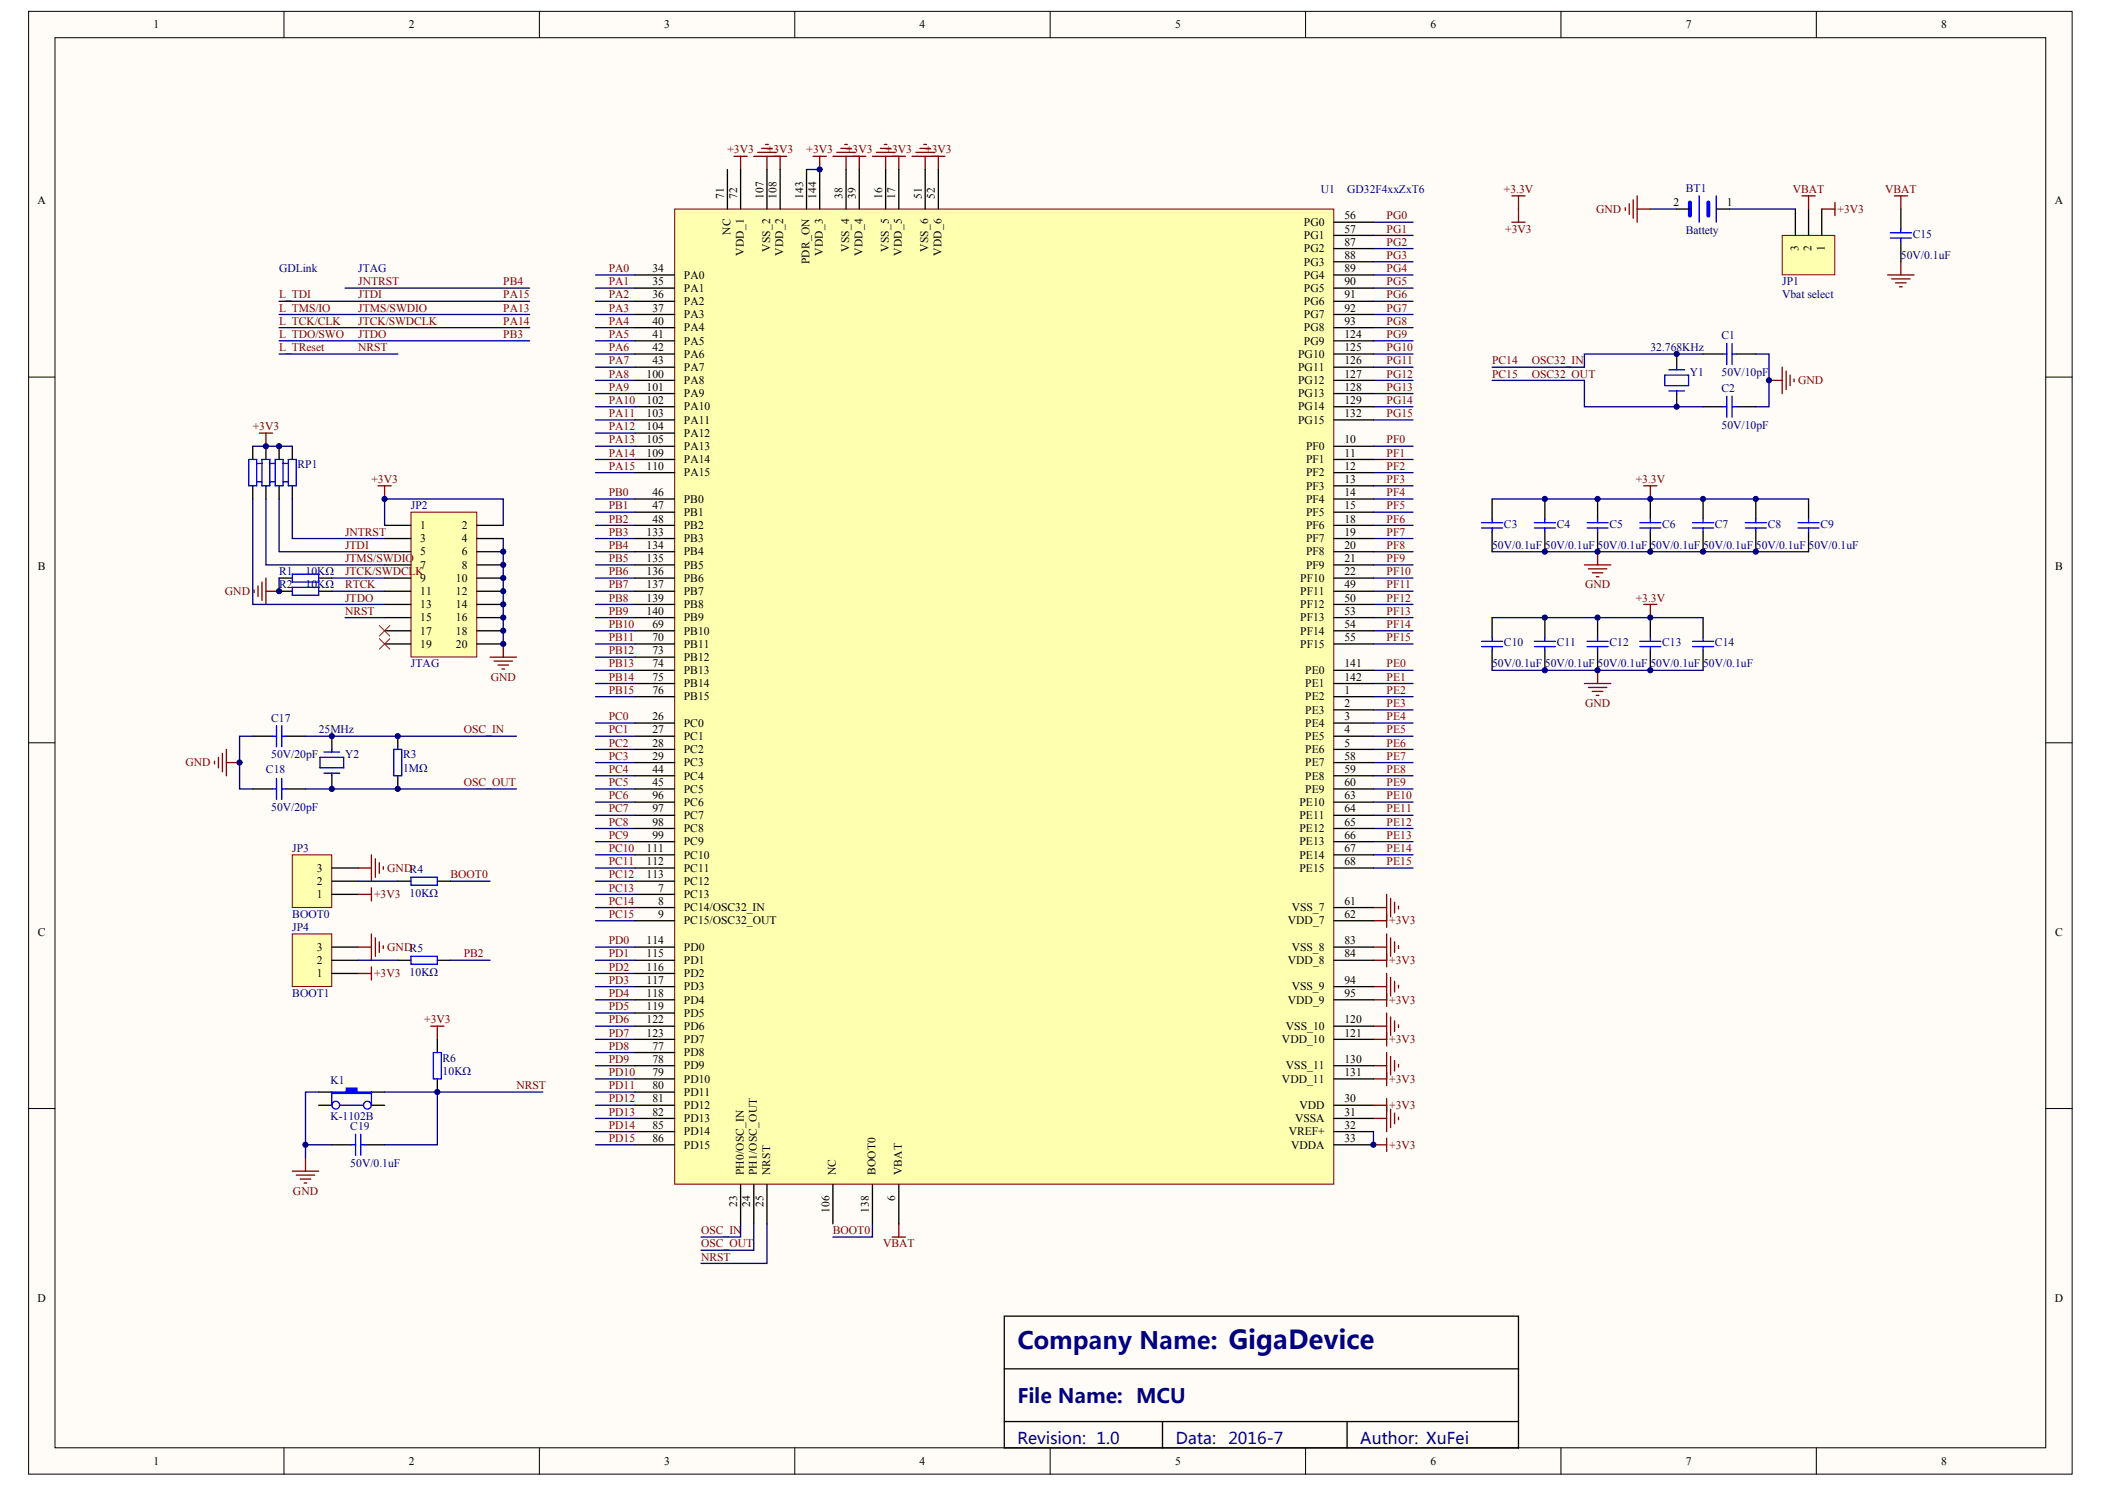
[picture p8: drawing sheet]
<svg xmlns="http://www.w3.org/2000/svg" width="297mm" height="210mm" viewBox="0 0 297 210" stroke-linecap="round" stroke-linejoin="round" font-family="sans-serif">
<defs><g id="words">
<text font-size="3.4" fill="#000080" x="143.6" y="190.3">Company Name: GigaDevice</text>
<text font-size="2.8" fill="#000080" x="143.6" y="197.9">File Name: MCU</text>
<g font-size="2.3" fill="#000080">
<text x="143.6" y="203.7">Revision: 1.0</text>
<text x="165.9" y="203.7">Data:</text>
<text x="173.3" y="203.7">2016-7</text>
<text x="191.9" y="203.7">Author: XuFei</text>
</g>
<g font-size="1.6">
<text x="21.7" y="4">1</text>
<text x="57.7" y="4">2</text>
<text x="93.7" y="4">3</text>
<text x="129.8" y="4">4</text>
<text x="165.8" y="4">5</text>
<text x="201.8" y="4">6</text>
<text x="237.9" y="4">7</text>
<text x="273.9" y="4">8</text>
<text x="5.3" y="28.8">A</text>
<text x="102.2" y="28" transform="rotate(-90 102.2 28)">71</text>
<text x="104" y="28" transform="rotate(-90 104 28)">72</text>
<text x="107.7" y="28" transform="rotate(-90 107.7 28)">107</text>
<text x="109.6" y="28" transform="rotate(-90 109.6 28)">108</text>
<text x="113.3" y="28" transform="rotate(-90 113.3 28)">143</text>
<text x="115.2" y="28" transform="rotate(-90 115.2 28)">144</text>
<text x="118.9" y="28" transform="rotate(-90 118.9 28)">38</text>
<text x="120.8" y="28" transform="rotate(-90 120.8 28)">39</text>
<text x="124.5" y="28" transform="rotate(-90 124.5 28)">16</text>
<text x="126.3" y="28" transform="rotate(-90 126.3 28)">17</text>
<text x="130.1" y="28" transform="rotate(-90 130.1 28)">51</text>
<text x="131.9" y="28" transform="rotate(-90 131.9 28)">52</text>
<text x="236.2" y="29.1">2</text>
<text x="243.7" y="29.1">1</text>
<text x="290" y="28.8">A</text>
<text x="103.1" y="33.1" transform="rotate(-90 103.1 33.1)">NC</text>
<text x="108.7" y="35.5" transform="rotate(-90 108.7 35.5)">VSS_2</text>
<text x="119.8" y="35.5" transform="rotate(-90 119.8 35.5)">VSS_4</text>
<text x="125.4" y="35.5" transform="rotate(-90 125.4 35.5)">VSS_5</text>
<text x="131" y="35.5" transform="rotate(-90 131 35.5)">VSS_6</text>
<text x="184" y="31.9">PG0</text>
<text x="184" y="33.7">PG1</text>
<text x="184" y="35.6">PG2</text>
<text x="189.7" y="30.9">56</text>
<text x="189.7" y="32.8">57</text>
<text x="189.7" y="34.7">87</text>
<text x="253.8" y="35.3" transform="rotate(-90 253.8 35.3)">3</text>
<text x="255.6" y="35.3" transform="rotate(-90 255.6 35.3)">2</text>
<text x="257.5" y="35.3" transform="rotate(-90 257.5 35.3)">1</text>
<text x="92.1" y="38.4">34</text>
<text x="92.1" y="40.2">35</text>
<text x="96.5" y="39.3">PA0</text>
<text x="96.5" y="41.2">PA1</text>
<text x="104.9" y="36.1" transform="rotate(-90 104.9 36.1)">VDD_1</text>
<text x="110.5" y="36.1" transform="rotate(-90 110.5 36.1)">VDD_2</text>
<text x="114.2" y="37.3" transform="rotate(-90 114.2 37.3)">PDR_ON</text>
<text x="116.1" y="36.1" transform="rotate(-90 116.1 36.1)">VDD_3</text>
<text x="121.7" y="36.1" transform="rotate(-90 121.7 36.1)">VDD_4</text>
<text x="127.3" y="36.1" transform="rotate(-90 127.3 36.1)">VDD_5</text>
<text x="132.8" y="36.1" transform="rotate(-90 132.8 36.1)">VDD_6</text>
<text x="184" y="37.5">PG3</text>
<text x="184" y="39.3">PG4</text>
<text x="184" y="41.2">PG5</text>
<text x="189.7" y="36.5">88</text>
<text x="189.7" y="38.4">89</text>
<text x="189.7" y="40.2">90</text>
<text x="92.1" y="42.1">36</text>
<text x="92.1" y="44">37</text>
<text x="92.1" y="45.8">40</text>
<text x="92.1" y="47.7">41</text>
<text x="96.5" y="43">PA2</text>
<text x="96.5" y="44.9">PA3</text>
<text x="96.5" y="46.7">PA4</text>
<text x="184" y="43">PG6</text>
<text x="184" y="44.9">PG7</text>
<text x="184" y="46.7">PG8</text>
<text x="189.7" y="42.1">91</text>
<text x="189.7" y="44">92</text>
<text x="189.7" y="45.8">93</text>
<text x="189.7" y="47.7">124</text>
<text x="91.2" y="53.3">100</text>
<text x="92.1" y="49.5">42</text>
<text x="92.1" y="51.4">43</text>
<text x="96.5" y="48.6">PA5</text>
<text x="96.5" y="50.5">PA6</text>
<text x="96.5" y="52.3">PA7</text>
<text x="183.2" y="50.5">PG10</text>
<text x="183.2" y="52.3">PG11</text>
<text x="184" y="48.6">PG9</text>
<text x="189.7" y="49.5">125</text>
<text x="189.7" y="51.4">126</text>
<text x="189.7" y="53.3">127</text>
<text x="91.2" y="55.1">101</text>
<text x="91.2" y="57">102</text>
<text x="91.2" y="58.8">103</text>
<text x="96.5" y="54.2">PA8</text>
<text x="96.5" y="56">PA9</text>
<text x="96.5" y="57.9">PA10</text>
<text x="96.5" y="59.8">PA11</text>
<text x="183.2" y="54.2">PG12</text>
<text x="183.2" y="56">PG13</text>
<text x="183.2" y="57.9">PG14</text>
<text x="183.2" y="59.8">PG15</text>
<text x="189.7" y="55.1">128</text>
<text x="189.7" y="57">129</text>
<text x="189.7" y="58.8">132</text>
<text x="91.2" y="60.7">104</text>
<text x="91.2" y="62.6">105</text>
<text x="91.2" y="64.4">109</text>
<text x="96.5" y="61.6">PA12</text>
<text x="96.5" y="63.5">PA13</text>
<text x="96.5" y="65.3">PA14</text>
<text x="184.3" y="63.5">PF0</text>
<text x="184.3" y="65.3">PF1</text>
<text x="189.7" y="62.6">10</text>
<text x="189.7" y="64.4">11</text>
<text x="91.2" y="66.3">110</text>
<text x="92.1" y="70">46</text>
<text x="92.1" y="71.8">47</text>
<text x="96.5" y="70.9">PB0</text>
<text x="96.5" y="67.2">PA15</text>
<text x="184.3" y="67.2">PF2</text>
<text x="184.3" y="69.1">PF3</text>
<text x="184.3" y="70.9">PF4</text>
<text x="189.7" y="66.3">12</text>
<text x="189.7" y="68.1">13</text>
<text x="189.7" y="70">14</text>
<text x="189.7" y="71.8">15</text>
<text x="59.3" y="74.6">1</text>
<text x="59.3" y="76.5">3</text>
<text x="65.2" y="74.6">2</text>
<text x="65.2" y="76.5">4</text>
<text x="91.2" y="75.6">133</text>
<text x="91.2" y="77.4">134</text>
<text x="92.1" y="73.7">48</text>
<text x="96.5" y="72.8">PB1</text>
<text x="96.5" y="74.6">PB2</text>
<text x="96.5" y="76.5">PB3</text>
<text x="184.3" y="72.8">PF5</text>
<text x="184.3" y="74.6">PF6</text>
<text x="184.3" y="76.5">PF7</text>
<text x="189.7" y="73.7">18</text>
<text x="189.7" y="75.6">19</text>
<text x="189.7" y="77.4">20</text>
<text x="5.4" y="80.4">B</text>
<text x="59.3" y="78.4">5</text>
<text x="59.3" y="80.2">7</text>
<text x="59.3" y="82.1">9</text>
<text x="59.3" y="83.9">11</text>
<text x="64.3" y="82.1">10</text>
<text x="64.3" y="83.9">12</text>
<text x="65.2" y="78.4">6</text>
<text x="65.2" y="80.2">8</text>
<text x="91.2" y="79.3">135</text>
<text x="91.2" y="81.1">136</text>
<text x="91.2" y="83">137</text>
<text x="96.5" y="78.4">PB4</text>
<text x="96.5" y="80.2">PB5</text>
<text x="96.5" y="82.1">PB6</text>
<text x="96.5" y="83.9">PB7</text>
<text x="183.5" y="82.1">PF10</text>
<text x="183.5" y="83.9">PF11</text>
<text x="184.3" y="78.4">PF8</text>
<text x="184.3" y="80.2">PF9</text>
<text x="189.7" y="79.3">21</text>
<text x="189.7" y="81.1">22</text>
<text x="189.7" y="83">49</text>
<text x="290" y="80.4">B</text>
<text x="59.3" y="85.8">13</text>
<text x="59.3" y="87.7">15</text>
<text x="59.3" y="89.5">17</text>
<text x="64.3" y="85.8">14</text>
<text x="64.3" y="87.7">16</text>
<text x="64.3" y="89.5">18</text>
<text x="91.2" y="84.9">139</text>
<text x="91.2" y="86.7">140</text>
<text x="92.1" y="88.6">69</text>
<text x="96.5" y="89.5">PB10</text>
<text x="96.5" y="85.8">PB8</text>
<text x="96.5" y="87.7">PB9</text>
<text x="183.5" y="85.8">PF12</text>
<text x="183.5" y="87.7">PF13</text>
<text x="183.5" y="89.5">PF14</text>
<text x="189.7" y="84.9">50</text>
<text x="189.7" y="86.7">53</text>
<text x="189.7" y="88.6">54</text>
<text x="59.3" y="91.4">19</text>
<text x="64.3" y="91.4">20</text>
<text x="92.1" y="90.4">70</text>
<text x="92.1" y="92.3">73</text>
<text x="92.1" y="94.2">74</text>
<text x="96.5" y="91.4">PB11</text>
<text x="96.5" y="93.2">PB12</text>
<text x="96.5" y="95.1">PB13</text>
<text x="183.5" y="91.4">PF15</text>
<text x="184.2" y="95.1">PE0</text>
<text x="189.7" y="90.4">55</text>
<text x="189.7" y="94.2">141</text>
<text x="92.1" y="101.6">26</text>
<text x="92.1" y="96">75</text>
<text x="92.1" y="97.9">76</text>
<text x="96.5" y="96.9">PB14</text>
<text x="96.5" y="98.8">PB15</text>
<text x="184.2" y="98.8">PE2</text>
<text x="184.2" y="100.7">PE3</text>
<text x="184.2" y="96.9">PE1</text>
<text x="189.7" y="97.9">1</text>
<text x="189.7" y="99.7">2</text>
<text x="189.7" y="101.6">3</text>
<text x="189.7" y="96">142</text>
<text x="92.1" y="103.5">27</text>
<text x="92.1" y="105.3">28</text>
<text x="92.1" y="107.2">29</text>
<text x="96.5" y="102.5">PC0</text>
<text x="96.5" y="104.4">PC1</text>
<text x="96.5" y="106.2">PC2</text>
<text x="184.2" y="102.5">PE4</text>
<text x="184.2" y="104.4">PE5</text>
<text x="184.2" y="106.2">PE6</text>
<text x="189.7" y="103.5">4</text>
<text x="189.7" y="105.3">5</text>
<text x="189.7" y="107.2">58</text>
<text x="92.1" y="109">44</text>
<text x="92.1" y="110.9">45</text>
<text x="92.1" y="112.7">96</text>
<text x="96.5" y="108.1">PC3</text>
<text x="96.5" y="110">PC4</text>
<text x="96.5" y="111.8">PC5</text>
<text x="96.5" y="113.7">PC6</text>
<text x="183.4" y="113.7">PE10</text>
<text x="184.2" y="108.1">PE7</text>
<text x="184.2" y="110">PE8</text>
<text x="184.2" y="111.8">PE9</text>
<text x="189.7" y="109">59</text>
<text x="189.7" y="110.9">60</text>
<text x="189.7" y="112.7">63</text>
<text x="92.1" y="114.6">97</text>
<text x="92.1" y="116.5">98</text>
<text x="92.1" y="118.3">99</text>
<text x="96.5" y="115.5">PC7</text>
<text x="96.5" y="117.4">PC8</text>
<text x="96.5" y="119.3">PC9</text>
<text x="183.4" y="115.5">PE11</text>
<text x="183.4" y="117.4">PE12</text>
<text x="183.4" y="119.3">PE13</text>
<text x="189.7" y="114.6">64</text>
<text x="189.7" y="116.5">65</text>
<text x="189.7" y="118.3">66</text>
<text x="44.7" y="124.8">2</text>
<text x="44.7" y="123">3</text>
<text x="91.2" y="120.2">111</text>
<text x="91.2" y="122">112</text>
<text x="91.2" y="123.9">113</text>
<text x="92.9" y="125.8">7</text>
<text x="96.5" y="121.1">PC10</text>
<text x="96.5" y="123">PC11</text>
<text x="96.5" y="124.8">PC12</text>
<text x="183.4" y="121.1">PE14</text>
<text x="183.4" y="123">PE15</text>
<text x="189.7" y="120.2">67</text>
<text x="189.7" y="122">68</text>
<text x="44.7" y="126.7">1</text>
<text x="92.9" y="127.6">8</text>
<text x="92.9" y="129.5">9</text>
<text x="96.5" y="126.7">PC13</text>
<text x="96.5" y="128.6">PC14/OSC32_IN</text>
<text x="96.5" y="130.4">PC15/OSC32_OUT</text>
<text x="181.7" y="130.4">VDD_7</text>
<text x="182.3" y="128.6">VSS_7</text>
<text x="189.7" y="127.6">61</text>
<text x="189.7" y="129.5">62</text>
<text x="5.4" y="132">C</text>
<text x="44.7" y="137.8">1</text>
<text x="44.7" y="136">2</text>
<text x="44.7" y="134.1">3</text>
<text x="91.2" y="133.2">114</text>
<text x="91.2" y="135.1">115</text>
<text x="91.2" y="136.9">116</text>
<text x="96.5" y="134.1">PD0</text>
<text x="96.5" y="136">PD1</text>
<text x="96.5" y="137.8">PD2</text>
<text x="181.7" y="136">VDD_8</text>
<text x="182.3" y="134.1">VSS_8</text>
<text x="189.7" y="133.2">83</text>
<text x="189.7" y="135.1">84</text>
<text x="290" y="132">C</text>
<text x="91.2" y="138.8">117</text>
<text x="91.2" y="140.6">118</text>
<text x="91.2" y="142.5">119</text>
<text x="96.5" y="139.7">PD3</text>
<text x="96.5" y="141.6">PD4</text>
<text x="96.5" y="143.4">PD5</text>
<text x="181.7" y="141.6">VDD_9</text>
<text x="182.3" y="139.7">VSS_9</text>
<text x="189.7" y="138.8">94</text>
<text x="189.7" y="140.6">95</text>
<text x="91.2" y="144.4">122</text>
<text x="91.2" y="146.2">123</text>
<text x="92.1" y="148.1">77</text>
<text x="92.1" y="149.9">78</text>
<text x="96.5" y="149">PD8</text>
<text x="96.5" y="145.3">PD6</text>
<text x="96.5" y="147.1">PD7</text>
<text x="180.9" y="147.1">VDD_10</text>
<text x="181.5" y="145.3">VSS_10</text>
<text x="189.7" y="144.4">120</text>
<text x="189.7" y="146.2">121</text>
<text x="189.7" y="149.9">130</text>
<text x="92.1" y="151.8">79</text>
<text x="92.1" y="153.7">80</text>
<text x="92.1" y="155.5">81</text>
<text x="96.5" y="150.9">PD9</text>
<text x="96.5" y="152.7">PD10</text>
<text x="96.5" y="154.6">PD11</text>
<text x="180.9" y="152.7">VDD_11</text>
<text x="181.5" y="150.9">VSS_11</text>
<text x="189.7" y="155.5">30</text>
<text x="189.7" y="151.8">131</text>
<text x="92.1" y="157.4">82</text>
<text x="92.1" y="159.2">85</text>
<text x="92.1" y="161.1">86</text>
<text x="96.5" y="156.4">PD12</text>
<text x="96.5" y="158.3">PD13</text>
<text x="96.5" y="160.2">PD14</text>
<text x="181.9" y="160.2">VREF+</text>
<text x="182.7" y="158.3">VSSA</text>
<text x="183.4" y="156.4">VDD</text>
<text x="189.7" y="157.4">31</text>
<text x="189.7" y="159.2">32</text>
<text x="189.7" y="161.1">33</text>
<text x="96.5" y="162">PD15</text>
<text x="104.9" y="165.8" transform="rotate(-90 104.9 165.8)">PH0/OSC_IN</text>
<text x="106.8" y="165.8" transform="rotate(-90 106.8 165.8)">PH1/OSC_OUT</text>
<text x="108.7" y="165.8" transform="rotate(-90 108.7 165.8)">NRST</text>
<text x="118" y="165.8" transform="rotate(-90 118 165.8)">NC</text>
<text x="123.5" y="165.8" transform="rotate(-90 123.5 165.8)">BOOT0</text>
<text x="127.3" y="165.8" transform="rotate(-90 127.3 165.8)">VBAT</text>
<text x="182.2" y="162">VDDA</text>
<text x="104" y="170.2" transform="rotate(-90 104 170.2)">23</text>
<text x="105.9" y="170.2" transform="rotate(-90 105.9 170.2)">24</text>
<text x="107.7" y="170.2" transform="rotate(-90 107.7 170.2)">25</text>
<text x="117" y="171.1" transform="rotate(-90 117 171.1)">106</text>
<text x="122.6" y="171.1" transform="rotate(-90 122.6 171.1)">138</text>
<text x="126.3" y="169.4" transform="rotate(-90 126.3 169.4)">6</text>
<text x="5.3" y="183.6">D</text>
<text x="290" y="183.6">D</text>
<text x="21.7" y="206.6">1</text>
<text x="57.7" y="206.6">2</text>
<text x="93.7" y="206.6">3</text>
<text x="129.8" y="206.6">4</text>
<text x="165.8" y="206.6">5</text>
<text x="201.8" y="206.6">6</text>
<text x="237.9" y="206.6">7</text>
<text x="273.9" y="206.6">8</text>
</g>
<g font-size="1.6" fill="#800000">
<text x="102.6" y="21.7">+3V3</text>
<text x="108.2" y="21.7">+3V3</text>
<text x="113.8" y="21.7">+3V3</text>
<text x="119.4" y="21.7">+3V3</text>
<text x="125" y="21.7">+3V3</text>
<text x="130.6" y="21.7">+3V3</text>
<text x="212.2" y="27.2">+3.3V</text>
<text x="253" y="27.2">VBAT</text>
<text x="266" y="27.2">VBAT</text>
<text x="195.7" y="30.9">PG0</text>
<text x="195.7" y="32.8">PG1</text>
<text x="195.7" y="34.7">PG2</text>
<text x="212.4" y="32.8">+3V3</text>
<text x="225.2" y="30">GND</text>
<text x="259.3" y="30">+3V3</text>
<text x="50.5" y="40.2">JNTRST</text>
<text x="71" y="40.2">PB4</text>
<text x="85.9" y="38.4">PA0</text>
<text x="85.9" y="40.2">PA1</text>
<text x="195.7" y="36.5">PG3</text>
<text x="195.7" y="38.4">PG4</text>
<text x="195.7" y="40.2">PG5</text>
<text x="39.4" y="44">L_TMS/IO</text>
<text x="39.4" y="45.8">L_TCK/CLK</text>
<text x="39.4" y="47.7">L_TDO/SWO</text>
<text x="39.4" y="42.1">L_TDI</text>
<text x="50.5" y="42.1">JTDI</text>
<text x="50.5" y="44">JTMS/SWDIO</text>
<text x="50.5" y="45.8">JTCK/SWDCLK</text>
<text x="50.5" y="47.7">JTDO</text>
<text x="71" y="42.1">PA15</text>
<text x="71" y="44">PA13</text>
<text x="71" y="45.8">PA14</text>
<text x="71" y="47.7">PB3</text>
<text x="85.9" y="45.8">PA4</text>
<text x="85.9" y="47.7">PA5</text>
<text x="85.9" y="44">PA3</text>
<text x="85.9" y="42.1">PA2</text>
<text x="195.7" y="42.1">PG6</text>
<text x="195.7" y="44">PG7</text>
<text x="195.7" y="47.7">PG9</text>
<text x="195.7" y="45.8">PG8</text>
<text x="39.4" y="49.5">L_TReset</text>
<text x="50.5" y="49.5">NRST</text>
<text x="85.9" y="49.5">PA6</text>
<text x="85.9" y="51.4">PA7</text>
<text x="85.9" y="53.3">PA8</text>
<text x="195.7" y="51.4">PG11</text>
<text x="195.7" y="49.5">PG10</text>
<text x="195.7" y="53.3">PG12</text>
<text x="210.6" y="51.4">PC14</text>
<text x="210.6" y="53.3">PC15</text>
<text x="216.1" y="51.4">OSC32_IN</text>
<text x="216.1" y="53.3">OSC32_OUT</text>
<text x="85.9" y="58.8">PA11</text>
<text x="85.9" y="55.1">PA9</text>
<text x="85.9" y="57">PA10</text>
<text x="195.7" y="57">PG14</text>
<text x="195.7" y="58.8">PG15</text>
<text x="195.7" y="55.1">PG13</text>
<text x="253.7" y="54.2">GND</text>
<text x="35.7" y="60.7">+3V3</text>
<text x="85.9" y="60.7">PA12</text>
<text x="85.9" y="62.6">PA13</text>
<text x="85.9" y="64.4">PA14</text>
<text x="195.7" y="62.6">PF0</text>
<text x="195.7" y="64.4">PF1</text>
<text x="52.4" y="68.1">+3V3</text>
<text x="85.9" y="66.3">PA15</text>
<text x="85.9" y="71.8">PB1</text>
<text x="85.9" y="70">PB0</text>
<text x="195.7" y="66.3">PF2</text>
<text x="195.7" y="68.1">PF3</text>
<text x="195.7" y="70">PF4</text>
<text x="195.7" y="71.8">PF5</text>
<text x="230.8" y="68.1">+3.3V</text>
<text x="48.7" y="75.6">JNTRST</text>
<text x="48.7" y="77.4">JTDI</text>
<text x="85.9" y="73.7">PB2</text>
<text x="85.9" y="75.6">PB3</text>
<text x="85.9" y="77.4">PB4</text>
<text x="195.7" y="73.7">PF6</text>
<text x="195.7" y="75.6">PF7</text>
<text x="195.7" y="77.4">PF8</text>
<text x="31.7" y="83.9">GND</text>
<text x="48.7" y="79.3">JTMS/SWDIO</text>
<text x="48.7" y="81.1">JTCK/SWDCLK</text>
<text x="48.7" y="83">RTCK</text>
<text x="85.9" y="79.3">PB5</text>
<text x="85.9" y="81.1">PB6</text>
<text x="85.9" y="83">PB7</text>
<text x="195.7" y="79.3">PF9</text>
<text x="195.7" y="83">PF11</text>
<text x="195.7" y="81.1">PF10</text>
<text x="223.7" y="83">GND</text>
<text x="48.7" y="86.7">NRST</text>
<text x="48.7" y="84.9">JTDO</text>
<text x="85.9" y="88.6">PB10</text>
<text x="85.9" y="84.9">PB8</text>
<text x="85.9" y="86.7">PB9</text>
<text x="195.7" y="88.6">PF14</text>
<text x="195.7" y="84.9">PF12</text>
<text x="195.7" y="86.7">PF13</text>
<text x="230.8" y="84.9">+3.3V</text>
<text x="85.9" y="92.3">PB12</text>
<text x="85.9" y="94.2">PB13</text>
<text x="85.9" y="90.4">PB11</text>
<text x="195.7" y="94.2">PE0</text>
<text x="195.7" y="90.4">PF15</text>
<text x="69.2" y="96">GND</text>
<text x="85.9" y="96">PB14</text>
<text x="85.9" y="97.9">PB15</text>
<text x="85.9" y="101.6">PC0</text>
<text x="195.7" y="96">PE1</text>
<text x="195.7" y="97.9">PE2</text>
<text x="195.7" y="99.7">PE3</text>
<text x="195.7" y="101.6">PE4</text>
<text x="223.7" y="99.7">GND</text>
<text x="65.4" y="103.5">OSC_IN</text>
<text x="85.9" y="103.5">PC1</text>
<text x="85.9" y="107.2">PC3</text>
<text x="85.9" y="105.3">PC2</text>
<text x="195.7" y="103.5">PE5</text>
<text x="195.7" y="105.3">PE6</text>
<text x="195.7" y="107.2">PE7</text>
<text x="26.2" y="108.1">GND</text>
<text x="65.4" y="110.9">OSC_OUT</text>
<text x="85.9" y="109">PC4</text>
<text x="85.9" y="110.9">PC5</text>
<text x="85.9" y="112.7">PC6</text>
<text x="195.7" y="110.9">PE9</text>
<text x="195.7" y="109">PE8</text>
<text x="195.7" y="112.7">PE10</text>
<text x="85.9" y="114.6">PC7</text>
<text x="85.9" y="116.5">PC8</text>
<text x="85.9" y="118.3">PC9</text>
<text x="195.7" y="114.6">PE11</text>
<text x="195.7" y="116.5">PE12</text>
<text x="195.7" y="118.3">PE13</text>
<text x="54.6" y="123">GNDR4</text>
<text x="63.6" y="123.9">BOOT0</text>
<text x="85.9" y="123.9">PC12</text>
<text x="85.9" y="125.8">PC13</text>
<text x="85.9" y="122">PC11</text>
<text x="85.9" y="120.2">PC10</text>
<text x="195.7" y="120.2">PE14</text>
<text x="195.7" y="122">PE15</text>
<text x="52.8" y="126.7">+3V3</text>
<text x="85.9" y="127.6">PC14</text>
<text x="85.9" y="129.5">PC15</text>
<text x="196" y="130.4">+3V3</text>
<text x="52.8" y="137.8">+3V3</text>
<text x="54.6" y="134.1">GNDR5</text>
<text x="65.4" y="135.1">PB2</text>
<text x="85.9" y="133.2">PD0</text>
<text x="85.9" y="135.1">PD1</text>
<text x="85.9" y="136.9">PD2</text>
<text x="196" y="136">+3V3</text>
<text x="85.9" y="138.8">PD3</text>
<text x="85.9" y="140.6">PD4</text>
<text x="85.9" y="142.5">PD5</text>
<text x="196" y="141.6">+3V3</text>
<text x="59.9" y="144.4">+3V3</text>
<text x="85.9" y="144.4">PD6</text>
<text x="85.9" y="146.2">PD7</text>
<text x="85.9" y="148.1">PD8</text>
<text x="85.9" y="149.9">PD9</text>
<text x="196" y="147.1">+3V3</text>
<text x="72.9" y="153.7">NRST</text>
<text x="85.9" y="151.8">PD10</text>
<text x="85.9" y="153.7">PD11</text>
<text x="85.9" y="155.5">PD12</text>
<text x="196" y="152.7">+3V3</text>
<text x="85.9" y="157.4">PD13</text>
<text x="85.9" y="159.2">PD14</text>
<text x="85.9" y="161.1">PD15</text>
<text x="196" y="156.4">+3V3</text>
<text x="196" y="162">+3V3</text>
<text x="41.3" y="168.5">GND</text>
<text x="98.9" y="174.1">OSC_IN</text>
<text x="98.9" y="176">OSC_OUT</text>
<text x="98.9" y="177.8">NRST</text>
<text x="117.5" y="174.1">BOOT0</text>
<text x="124.6" y="176">VBAT</text>
</g>
<g font-size="1.6" fill="#000080">
<text x="186.4" y="27.2">U1</text>
<text x="190.1" y="27.2">GD32F4xxZxT6</text>
<text x="237.9" y="27">BT1</text>
<text x="237.9" y="33">Battety</text>
<text x="269.9" y="33.5">C15</text>
<text x="39.4" y="38.4">GDLink</text>
<text x="50.5" y="38.4">JTAG</text>
<text x="251.5" y="40.2">JP1</text>
<text x="268.2" y="36.5">50V/0.1uF</text>
<text x="242.9" y="47.9">C1</text>
<text x="251.5" y="42.1">Vbat select</text>
<text x="232.9" y="49.5">32.768KHz</text>
<text x="238.5" y="53.1">Y1</text>
<text x="242.9" y="53.1">50V/10pF</text>
<text x="242.9" y="55.3">C2</text>
<text x="242.9" y="60.5">50V/10pF</text>
<text x="42" y="66.1">RP1</text>
<text x="58" y="71.8">JP2</text>
<text x="210.6" y="77.4">50V/0.1uF</text>
<text x="212.2" y="74.5">C3</text>
<text x="218" y="77.4">50V/0.1uF</text>
<text x="219.7" y="74.5">C4</text>
<text x="225.4" y="77.4">50V/0.1uF 50V/0.1uF</text>
<text x="227.1" y="74.5">C5</text>
<text x="234.6" y="74.5">C6</text>
<text x="240.3" y="77.4">50V/0.1uF</text>
<text x="242" y="74.5">C7</text>
<text x="247.8" y="77.4">50V/0.1uF 50V/0.1uF</text>
<text x="249.4" y="74.5">C8</text>
<text x="256.9" y="74.5">C9</text>
<text x="39.4" y="83">R2</text>
<text x="39.4" y="81.1">R1</text>
<text x="43.1" y="83">10KΩ</text>
<text x="43.1" y="81.1">10KΩ</text>
<text x="58" y="94.2">JTAG</text>
<text x="210.6" y="94.2">50V/0.1uF</text>
<text x="212.2" y="91.2">C10</text>
<text x="218" y="94.2">50V/0.1uF</text>
<text x="219.7" y="91.2">C11</text>
<text x="225.4" y="94.2">50V/0.1uF 50V/0.1uF</text>
<text x="227.1" y="91.2">C12</text>
<text x="234.6" y="91.2">C13</text>
<text x="240.3" y="94.2">50V/0.1uF</text>
<text x="242" y="91.2">C14</text>
<text x="38.3" y="101.8">C17</text>
<text x="38.3" y="107">50V/20pF</text>
<text x="45" y="103.5">25MHz</text>
<text x="48.7" y="107">Y2</text>
<text x="56.9" y="107">R3</text>
<text x="37.5" y="109">C18</text>
<text x="56.9" y="108.8">1MΩ</text>
<text x="38.3" y="114.4">50V/20pF</text>
<text x="41.2" y="120.2">JP3</text>
<text x="41.2" y="129.5">BOOT0</text>
<text x="41.2" y="131.3">JP4</text>
<text x="57.8" y="126.5">10KΩ</text>
<text x="57.8" y="137.7">10KΩ</text>
<text x="41.2" y="140.6">BOOT1</text>
<text x="62.5" y="149.7">R6</text>
<text x="46.6" y="152.9">K1</text>
<text x="62.5" y="151.6">10KΩ</text>
<text x="46.6" y="157.9">K-1102B</text>
<text x="49.4" y="159.4">C19</text>
<text x="49.4" y="164.6">50V/0.1uF</text>
</g>
</g></defs>
<g fill="#fffcf8" stroke="#000" stroke-width=".14">
<path d="M4 1.6h288.4v206.3h-288.4z"/>
<path d="M7.8 5.3h280.9v198.9h-280.9z"/>
</g>
<g fill="none" stroke="#000" stroke-width=".14">
<path d="M40.1 1.6v3.7M76.1 1.6v3.7M112.2 1.6v3.7M148.2 1.6v3.7M184.2 1.6v3.7M220.3 1.6v3.7M256.3 1.6v3.7M4 53.2h3.8M288.7 53.2h3.7M4 104.8h3.8M288.7 104.8h3.7M4 156.4h3.8"/>
<path d="M288.7 156.4h3.7M40.1 204.2v3.8M76.1 204.2v3.8M112.2 204.2v3.8M148.2 204.2v3.8M184.2 204.2v3.8M220.3 204.2v3.8M256.3 204.2v3.8"/>
</g>
<g fill="none" stroke="#000" stroke-width=".19">
<path d="M35.7 103.9h2.8M35.7 111.3h2.8M40.3 103.9h2.8M40.3 111.3h2.8M46.8 103.9v1.8M46.8 109.4v1.9M56.1 124.3h1.9M61.7 124.3h1.9M45 154.1h1.8M45 155.9h1.8M52.4 154.1h1.9M52.4 155.9h1.9"/>
<path d="M61.7 146.6v1.9M61.7 152.2v1.9M46.8 161.5h2.8M51.5 161.5h2.8M141.7 185.7h72.6v18.5h-72.6zM141.7 193.1h72.6M141.7 200.5h72.6M164 200.5v3.7M190.1 200.5v3.7"/>
</g>
<g fill="none" stroke="#000080" stroke-width=".19">
<path d="M84 38.8h5.6M84 40.6h5.6M84 42.5h5.6M84 44.4h5.6M84 46.2h5.6M84 48.1h5.6M84 49.9h5.6M84 51.8h5.6M84 53.7h5.6M84 55.5h5.6M84 57.4h5.6M84 59.2h5.6"/>
<path d="M84 61.1h5.6M84 63h5.6M84 64.8h5.6M84 66.7h5.6M84 70.4h5.6M84 72.2h5.6M84 74.1h5.6M84 76h5.6M84 77.8h5.6M84 79.7h5.6M84 81.5h5.6M84 83.4h5.6"/>
<path d="M84 85.3h5.6M84 87.1h5.6M84 89h5.6M84 90.8h5.6M84 92.7h5.6M84 94.6h5.6M193.8 94.6h5.6M193.8 96.4h5.6M193.8 98.3h5.6M35.7 103.9h-1.9v7.4h1.9M84 102h5.6M84 103.9h5.6"/>
<path d="M84 105.7h5.6M84 107.6h5.6M84 109.4h5.6M84 111.3h5.6M84 113.2h5.6M84 115h5.6M84 116.9h5.6M84 118.7h5.6M193.8 100.1h5.6M193.8 102h5.6M193.8 103.9h5.6M193.8 105.7h5.6"/>
<path d="M193.8 107.6h5.6M193.8 109.4h5.6M193.8 111.3h5.6M193.8 113.2h5.6M193.8 115h5.6M193.8 116.9h5.6M193.8 118.7h5.6M84 133.6h5.6M84 135.5h5.6M84 137.3h5.6M84 139.2h5.6M84 120.6h5.6"/>
<path d="M84 122.4h5.6M84 124.3h5.6M84 126.2h5.6M193.8 120.6h5.6M193.8 122.4h5.6M45 154.1h-1.9v9.2M61.7 154.1v7.4h-7.4M84 141h5.6M84 142.9h5.6M84 144.8h5.6M84 146.6h5.6M84 148.5h5.6"/>
<path d="M84 150.3h5.6M84 152.2h5.6M84 154.1h5.6M84 155.9h5.6M84 157.8h5.6M84 159.6h5.6M43.1 161.5h3.7M84 161.5h5.6"/>
</g>
<g fill="none" stroke="#00f" stroke-width=".19">
<path d="M38.5 103.9h.5M38.5 111.3h.5M39 102.4v2.9M39 109.8v3M39.8 103.9h.5M39.8 102.4v2.9M39.8 109.8v3M39.8 111.3h.5M45.2 106.8h3.3v1.5h-3.3zM45.7 106.1h2.2M45.7 109.1h2.2M46.8 105.7v.4"/>
<path d="M46.8 109.1v.3M58 123.7h3.7v1.2h-3.7zM46.8 154.1v1.8M47.9 155.9h3.4M52.4 154.1v1.8M61.2 148.5h1.1v3.7h-1.1zM49.6 161.5h.6M50.2 160v3M50.9 161.5h.6M50.9 160v3"/>
<circle cx="47.4" cy="155.9" r=".55"/>
<circle cx="51.8" cy="155.9" r=".55"/>
</g>
<path d="M30.3 107.4v.4M30.8 106.8v1.5M31.4 106.3v2.6M31.9 105.7v3.7M31.9 107.6h1.9M60.8 144.8h1.8M61.7 144.8v1.8M41.2 165.2h3.8M41.8 165.8h2.6M42.4 166.3h1.5M42.9 166.9h.4M43.1 163.3v1.9" fill="none" stroke="#800000" stroke-width=".19"/>
<path d="M46.8 154.1h2.1v-.6h1.5v.6h2v.1h-5.6z" fill-rule="evenodd" fill="#00f" stroke="#00f" stroke-width=".19"/>
<path d="M41.2 120.6h5.6v7.4h-5.6z" fill="#ffffb0" stroke="#800000" stroke-width=".14"/>
<path d="M46.8 126.2h3.7M46.8 124.3h3.7M46.8 122.4h3.7M56.1 135.5h1.9M61.7 135.5h1.9" fill="none" stroke="#000" stroke-width=".19"/>
<path d="M50.5 122.4h1.9M52.4 120.6v3.7M53 121.1v2.6M53.5 121.7v1.5M54.1 122.3v.3" fill="none" stroke="#800000" stroke-width=".19"/>
<path d="M50.5 124.3h5.6M63.6 124.3h5.6" fill="none" stroke="#000080" stroke-width=".19"/>
<path d="M58 134.9h3.7v1.1h-3.7z" fill="none" stroke="#00f" stroke-width=".19"/>
<path d="M41.2 131.7h5.6v7.5h-5.6z" fill="#ffffb0" stroke="#800000" stroke-width=".14"/>
<g fill="none" stroke="#000" stroke-width=".19">
<path d="M236.6 49.9v1.9M236.6 55.5v1.9M240.3 49.9h2.8M240.3 57.4h2.8M245 49.9h2.8M245 57.4h2.8M210.6 70.4v2.8M210.6 75v2.8M218 70.4v2.8M218 75v2.8M225.4 70.4v2.8M225.4 75v2.8"/>
<path d="M232.9 70.4v2.8M232.9 75v2.8M240.3 70.4v2.8M240.3 75v2.8M46.8 137.3h3.7M46.8 135.5h3.7M46.8 133.6h3.7"/>
</g>
<path d="M249.6 53.7h1.9M251.5 51.8v3.7M252 52.4v2.6M252.6 52.9v1.5M253.2 53.5v.3M50.5 133.6h1.9M52.4 131.7v3.8M53 132.3v2.6M53.5 132.9v1.4M54.1 133.4v.4" fill="none" stroke="#800000" stroke-width=".19"/>
<path d="M247.8 49.9h1.8v7.5h-1.8M50.5 135.5h5.6M63.6 135.5h5.6" fill="none" stroke="#000080" stroke-width=".19"/>
<g fill="none" stroke="#00f" stroke-width=".19">
<path d="M234.9 52.9h3.4v1.5h-3.4zM235.5 52.2h2.2M235.5 55.1h2.2M236.6 51.8v.4M236.6 55.1v.4M243.1 49.9h.6M243.1 57.4h.6M243.7 48.5v2.9M243.7 55.9v3M244.4 49.9h.6M244.4 48.5v2.9M244.4 55.9v3"/>
<path d="M244.4 57.4h.6M209.1 73.7h2.9M209.1 74.5h2.9M210.6 73.2v.5M210.6 74.5v.5M216.5 73.7h3M216.5 74.5h3M218 73.2v.5M218 74.5v.5M224 73.7h2.9M224 74.5h2.9M225.4 73.2v.5"/>
<path d="M225.4 74.5v.5M231.4 73.7h3M231.4 74.5h3M232.9 73.2v.5M232.9 74.5v.5M238.8 73.7h3M238.8 74.5h3M240.3 73.2v.5M240.3 74.5v.5"/>
</g>
<path d="M58 72.2h9.3v20.5h-9.3z" fill="#ffffb0" stroke="#800000" stroke-width=".14"/>
<g fill="none" stroke="#000" stroke-width=".19">
<path d="M35.7 63v1.8M35.7 68.5v1.9M37.5 63v1.8M37.5 68.5v1.9M39.4 63v1.8M39.4 68.5v1.9M41.2 63v1.8M41.2 68.5v1.9M54.3 74.1h3.7M54.3 76h3.7M54.3 77.8h3.7M54.3 79.7h3.7"/>
<path d="M67.3 74.1h3.7M67.3 76h3.7M67.3 77.8h3.7M67.3 79.7h3.7M247.8 70.4v2.8M247.8 75v2.8M255.2 70.4v2.8M255.2 75v2.8M39.4 81.5h1.8M39.4 83.4h1.8M45 81.5h1.8M45 83.4h1.8"/>
<path d="M54.3 81.5h3.7M54.3 83.4h3.7M54.3 85.3h3.7M54.3 87.1h3.7M54.3 89h3.7M54.3 90.8h3.7M67.3 81.5h3.7M67.3 83.4h3.7M67.3 85.3h3.7M67.3 87.1h3.7M67.3 89h3.7M67.3 90.8h3.7"/>
<path d="M56.1 103.9v1.8M56.1 109.4v1.9"/>
</g>
<g fill="none" stroke="#800000" stroke-width=".19">
<path d="M36.6 61.1h1.9M37.5 61.1v1.9M53.3 68.5h1.9M54.3 68.5v1.9M223.6 79.7h3.7M225.4 77.8v1.9M232 68.5h1.8M232.9 68.5v1.9M35.9 83.2v.4M36.4 82.7v1.4M37 82.1v2.6M37.5 81.5v3.8"/>
<path d="M37.5 83.4h1.9M69.2 92.7h3.7M69.7 93.3h2.6M70.3 93.8h1.5M70.8 94.4h.4M71 90.8v1.9M224.1 80.2h2.6M224.7 80.8h1.5M225.3 81.4h.3M50.5 137.3h1.9M50.5 126.2h1.9M52.4 125.2v1.9"/>
<path d="M52.4 136.4v1.8"/>
</g>
<g fill="none" stroke="#000080" stroke-width=".19">
<path d="M210.6 53.7h13v3.7h16.7M240.3 49.9h-16.7v1.9h-13M35.7 70.4v14.9h18.6M35.7 63h5.5M37.5 70.4v9.3h16.8M39.4 70.4v7.4h14.9M41.2 70.4v5.6h13.1M54.3 74.1v-3.7h16.7v3.7M71 76v14.8M39.4 81.5v1.9M46.8 81.5h7.5M46.8 83.4h7.5"/>
<path d="M48.7 87.1h5.6M84 96.4h5.6M84 98.3h5.6M43.1 103.9h29.8M43.1 111.3h29.8M84 128h5.6M84 129.9h5.6M54.3 154.1h22.3"/>
</g>
<g fill="none" stroke="#00f" stroke-width=".19">
<path d="M35.1 64.8h1.1v3.7h-1.1zM36.2 68h.8M36.2 65.4h.8M37 64.8h1.1v3.7h-1.1zM38.1 68h.7M38.1 65.4h.7M38.8 64.8h1.1v3.7h-1.1zM39.9 68h.8M39.9 65.4h.8M40.7 64.8h1.1v3.7h-1.1zM246.3 73.7h3M246.3 74.5h3"/>
<path d="M247.8 73.2v.5M247.8 74.5v.5M253.7 73.7h3M253.7 74.5h3M255.2 73.2v.5M255.2 74.5v.5M41.2 81h3.8v1.1h-3.8zM41.2 82.8h3.8v1.2h-3.8zM55.6 105.7h1.1v3.7h-1.1z"/>
</g>
<path d="M53.5 88.2l1.5 1.5M53.5 90.1l1.5 1.5M55 88.2l-1.5 1.5M55 90.1l-1.5 1.5" fill="none" stroke="#f00" stroke-width=".14"/>
<path d="M251.5 33.2h7.4v5.6h-7.4z" fill="#ffffb0" stroke="#800000" stroke-width=".14"/>
<g fill="none" stroke="#000" stroke-width=".19">
<path d="M236.6 29.5h1.9M242.2 29.5h1.8M253.3 29.5v3.7M255.2 29.5v3.7M257.1 29.5v3.7M268.2 29.5v2.8M268.2 34.1v2.8M210.6 87.1v2.8M210.6 91.8v2.8M218 87.1v2.8M218 91.8v2.8M225.4 87.1v2.8"/>
<path d="M225.4 91.8v2.8M232.9 87.1v2.8M232.9 91.8v2.8M240.3 87.1v2.8M240.3 91.8v2.8"/>
</g>
<g fill="none" stroke="#800000" stroke-width=".19">
<path d="M103.6 22.1h1.8M104.5 22.1v1.8M106.4 22.1h4.6M106.9 21.5h2.6M107.5 20.9h1.5M108 20.4h.4M108.2 22.1v1.8M110.1 22.1v1.8M114.7 22.1h1.9M115.7 22.1v1.8M117.5 22.1h4.7M118.1 21.5h2.6"/>
<path d="M118.6 20.9h1.5M119.2 20.4h.4M119.4 22.1v1.8M121.2 22.1v1.8M123.1 22.1h4.7M123.7 21.5h2.6M124.2 20.9h1.5M124.8 20.4h.4M125 22.1v1.8M126.8 22.1v1.8M128.7 22.1h4.6M129.3 21.5h2.6"/>
<path d="M129.8 20.9h1.5M130.4 20.4h.3M130.6 22.1v1.8M132.4 22.1v1.8M213.3 27.6h1.9M213.3 31.3h1.9M214.3 27.6v3.7M229.3 29.3v.4M229.9 28.7v1.5M230.5 28.2v2.6M231 27.6v3.7M231 29.5h1.9"/>
<path d="M254.3 27.6h1.8M255.2 27.6v1.9M257.1 29.5h1.8M258.9 28.6v1.8M266.4 38.8h3.7M266.9 39.3h2.6M267.3 27.6h1.9M267.5 39.9h1.5M268.2 27.6v1.9M268.2 36.9v1.9M268 40.5h.4M223.6 96.4h3.7"/>
<path d="M224.1 97h2.6M224.7 97.5h1.5M225.3 98.1h.3M225.4 94.6v1.8M232 85.3h1.8M232.9 85.3v1.8M193.8 129.9h1.9M193.8 135.5h1.9M193.8 128h1.9M193.8 133.6h1.9M193.8 139.2h1.9M195.7 126.2v4.6"/>
<path d="M195.7 131.7v4.7M195.7 137.3v4.7M196.2 126.7v2.6M196.2 132.3v2.6M196.2 137.9v2.6M196.8 127.3v1.5M196.8 132.9v1.4M196.8 138.4v1.5M197.3 127.8v.4M197.3 133.4v.4M197.3 139v.4M193.8 141h1.9"/>
<path d="M193.8 146.6h1.9M193.8 152.2h1.9M193.8 144.8h1.9M193.8 150.3h1.9M193.8 157.8h1.9M195.7 142.9v4.6M195.7 148.5v4.6M195.7 155.9v3.7M196.2 143.5v2.6M196.2 149v2.6M196.2 156.5v2.6M196.8 144v1.5"/>
<path d="M196.8 149.6v1.5M196.8 157v1.5M197.3 144.6v.3M197.3 150.1v.4M197.3 157.6v.4M125.9 174.5h1.9M126.8 172.6v1.9M193.8 161.5h1.9M195.7 160.6v1.8"/>
</g>
<g fill="none" stroke="#00f" stroke-width=".19">
<path d="M239.8 27.6v3.7M242.2 27.6v3.7M266.7 32.8h3M266.7 33.6h3M268.2 32.3v.5M268.2 33.6v.5M209.1 90.5h2.9M209.1 91.2h2.9M210.6 89.9v.6M210.6 91.2v.6M216.5 90.5h3M216.5 91.2h3"/>
<path d="M218 89.9v.6M218 91.2v.6M224 90.5h2.9M224 91.2h2.9M225.4 89.9v.6M225.4 91.2v.6M231.4 90.5h3M231.4 91.2h3M232.9 89.9v.6M232.9 91.2v.6M238.8 90.5h3M238.8 91.2h3"/>
<path d="M240.3 89.9v.6M240.3 91.2v.6"/>
</g>
<path d="M238.5 28.6v1.8M241.1 28.6v1.8" fill="none" stroke="#00f" stroke-width=".56"/>
<g fill="none" stroke="#000080" stroke-width=".19">
<path d="M113.8 23.9h1.9M193.8 31.3h5.6M193.8 33.2h5.6M193.8 35.1h5.6M193.8 36.9h5.6M193.8 38.8h5.6M232.9 29.5h3.7M244 29.5h9.3M39.4 42.5h35.3M39.4 44.4h35.3M39.4 46.2h35.3M39.4 48.1h35.3"/>
<path d="M39.4 49.9h16.7M48.7 40.6h26M193.8 40.6h5.6M193.8 42.5h5.6M193.8 44.4h5.6M193.8 46.2h5.6M193.8 48.1h5.6M193.8 49.9h5.6M193.8 51.8h5.6M193.8 53.7h5.6M193.8 55.5h5.6M193.8 57.4h5.6"/>
<path d="M193.8 59.2h5.6M193.8 70.4h5.6M193.8 77.8h5.6M193.8 63h5.6M193.8 64.8h5.6M193.8 66.7h5.6M193.8 68.5h5.6M193.8 72.2h5.6M193.8 74.1h5.6M193.8 76h5.6M193.8 79.7h5.6M210.6 70.4h44.6"/>
<path d="M210.6 77.8h44.6M193.8 81.5h5.6M193.8 83.4h5.6M193.8 85.3h5.6M193.8 87.1h5.6M193.8 89h5.6M193.8 90.8h5.6M210.6 87.1h29.7M210.6 94.6h29.7M193.8 159.6v1.9M104.5 172.6v1.9h-5.6M106.4 172.6v3.8h-7.5"/>
<path d="M108.2 172.6v5.6h-9.3M123.1 172.6v1.9h-5.6"/>
</g>
<path d="M95.2 29.5h93v137.5h-93z" fill="#ffffb0" stroke="#800000" stroke-width=".14"/>
<g fill="none" stroke="#000" stroke-width=".19">
<path d="M89.6 38.8h5.6M102.6 23.9v5.6M104.5 23.9v5.6M108.2 23.9v5.6M110.1 23.9v5.6M113.8 23.9v5.6M115.7 23.9v5.6M119.4 23.9v5.6M121.2 23.9v5.6M125 23.9v5.6M126.8 23.9v5.6M130.6 23.9v5.6"/>
<path d="M132.4 23.9v5.6M188.2 38.8h5.6M188.2 31.3h5.6M188.2 33.2h5.6M188.2 35.1h5.6M188.2 36.9h5.6M89.6 40.6h5.6M89.6 42.5h5.6M89.6 44.4h5.6M89.6 46.2h5.6M89.6 48.1h5.6M89.6 49.9h5.6"/>
<path d="M89.6 51.8h5.6M89.6 53.7h5.6M89.6 55.5h5.6M89.6 57.4h5.6M89.6 59.2h5.6M188.2 40.6h5.6M188.2 42.5h5.6M188.2 44.4h5.6M188.2 46.2h5.6M188.2 48.1h5.6M188.2 49.9h5.6M188.2 51.8h5.6"/>
<path d="M188.2 53.7h5.6M188.2 55.5h5.6M188.2 57.4h5.6M188.2 59.2h5.6M89.6 63h5.6M89.6 64.8h5.6M89.6 66.7h5.6M89.6 70.4h5.6M89.6 72.2h5.6M89.6 74.1h5.6M89.6 76h5.6M89.6 77.8h5.6"/>
<path d="M89.6 79.7h5.6M89.6 61.1h5.6M188.2 63h5.6M188.2 64.8h5.6M188.2 66.7h5.6M188.2 68.5h5.6M188.2 70.4h5.6M188.2 72.2h5.6M188.2 74.1h5.6M188.2 76h5.6M188.2 77.8h5.6M188.2 79.7h5.6"/>
<path d="M89.6 98.3h5.6M89.6 81.5h5.6M89.6 83.4h5.6M89.6 85.3h5.6M89.6 87.1h5.6M89.6 89h5.6M89.6 90.8h5.6M89.6 92.7h5.6M89.6 94.6h5.6M89.6 96.4h5.6M188.2 98.3h5.6M188.2 81.5h5.6"/>
<path d="M188.2 83.4h5.6M188.2 85.3h5.6M188.2 87.1h5.6M188.2 89h5.6M188.2 90.8h5.6M188.2 94.6h5.6M188.2 96.4h5.6M89.6 102h5.6M89.6 103.9h5.6M89.6 105.7h5.6M89.6 107.6h5.6M89.6 109.4h5.6"/>
<path d="M89.6 111.3h5.6M89.6 113.2h5.6M89.6 115h5.6M89.6 116.9h5.6M89.6 118.7h5.6M188.2 100.1h5.6M188.2 102h5.6M188.2 103.9h5.6M188.2 105.7h5.6M188.2 107.6h5.6M188.2 109.4h5.6M188.2 111.3h5.6"/>
<path d="M188.2 113.2h5.6M188.2 115h5.6M188.2 116.9h5.6M188.2 118.7h5.6M89.6 126.2h5.6M89.6 128h5.6M89.6 129.9h5.6M89.6 120.6h5.6M89.6 122.4h5.6M89.6 133.6h5.6M89.6 135.5h5.6M89.6 139.2h5.6"/>
<path d="M89.6 124.3h5.6M89.6 137.3h5.6M188.2 128h5.6M188.2 129.9h5.6M188.2 120.6h5.6M188.2 122.4h5.6M188.2 133.6h5.6M188.2 135.5h5.6M188.2 139.2h5.6M89.6 155.9h5.6M89.6 157.8h5.6M89.6 159.6h5.6"/>
<path d="M89.6 148.5h5.6M89.6 150.3h5.6M89.6 152.2h5.6M89.6 154.1h5.6M89.6 141h5.6M89.6 142.9h5.6M89.6 144.8h5.6M89.6 146.6h5.6M188.2 155.9h5.6M188.2 157.8h5.6M188.2 159.6h5.6M188.2 150.3h5.6"/>
<path d="M188.2 152.2h5.6M188.2 141h5.6M188.2 144.8h5.6M188.2 146.6h5.6M89.6 161.5h5.6M104.5 167.1v5.5M106.4 167.1v5.5M108.2 167.1v5.5M117.5 167.1v5.5M123.1 167.1v5.5M126.8 167.1v5.5M188.2 161.5h5.6"/>
</g>
<path d="M193.8 155.9h1.9M195.7 155v1.8" fill="none" stroke="#800000" stroke-width=".19"/>
<g fill="#000080" stroke="#000080" stroke-width=".14">
<circle cx="33.8" cy="107.6" r=".36"/>
<circle cx="37.5" cy="62.9" r=".36"/>
<circle cx="39.4" cy="83.4" r=".36"/>
<circle cx="39.4" cy="62.9" r=".36"/>
<circle cx="43.1" cy="161.5" r=".36"/>
<circle cx="46.8" cy="111.3" r=".36"/>
<circle cx="46.8" cy="103.8" r=".36"/>
<circle cx="54.3" cy="70.4" r=".36"/>
<circle cx="56.1" cy="111.3" r=".36"/>
<circle cx="56.1" cy="103.8" r=".36"/>
<circle cx="61.7" cy="154" r=".36"/>
<circle cx="71" cy="90.8" r=".36"/>
<circle cx="71" cy="89" r=".36"/>
<circle cx="71" cy="87.1" r=".36"/>
<circle cx="71" cy="85.3" r=".36"/>
<circle cx="71" cy="83.4" r=".36"/>
<circle cx="71" cy="81.5" r=".36"/>
<circle cx="71" cy="79.7" r=".36"/>
<circle cx="71" cy="77.8" r=".36"/>
<circle cx="115.7" cy="23.9" r=".36"/>
<circle cx="193.8" cy="161.5" r=".36"/>
<circle cx="218" cy="94.5" r=".36"/>
<circle cx="218" cy="87.1" r=".36"/>
<circle cx="218" cy="77.8" r=".36"/>
<circle cx="218" cy="70.4" r=".36"/>
<circle cx="225.4" cy="94.5" r=".36"/>
<circle cx="225.4" cy="87.1" r=".36"/>
<circle cx="225.4" cy="77.8" r=".36"/>
<circle cx="225.4" cy="70.4" r=".36"/>
<circle cx="232.9" cy="94.5" r=".36"/>
<circle cx="232.9" cy="87.1" r=".36"/>
<circle cx="232.9" cy="77.8" r=".36"/>
<circle cx="232.9" cy="70.4" r=".36"/>
<circle cx="236.6" cy="57.4" r=".36"/>
<circle cx="236.6" cy="49.9" r=".36"/>
<circle cx="240.3" cy="77.8" r=".36"/>
<circle cx="240.3" cy="70.4" r=".36"/>
<circle cx="247.8" cy="77.8" r=".36"/>
<circle cx="247.8" cy="70.4" r=".36"/>
<circle cx="249.6" cy="53.6" r=".36"/>
</g>
<use href="#words"/>
</svg>
